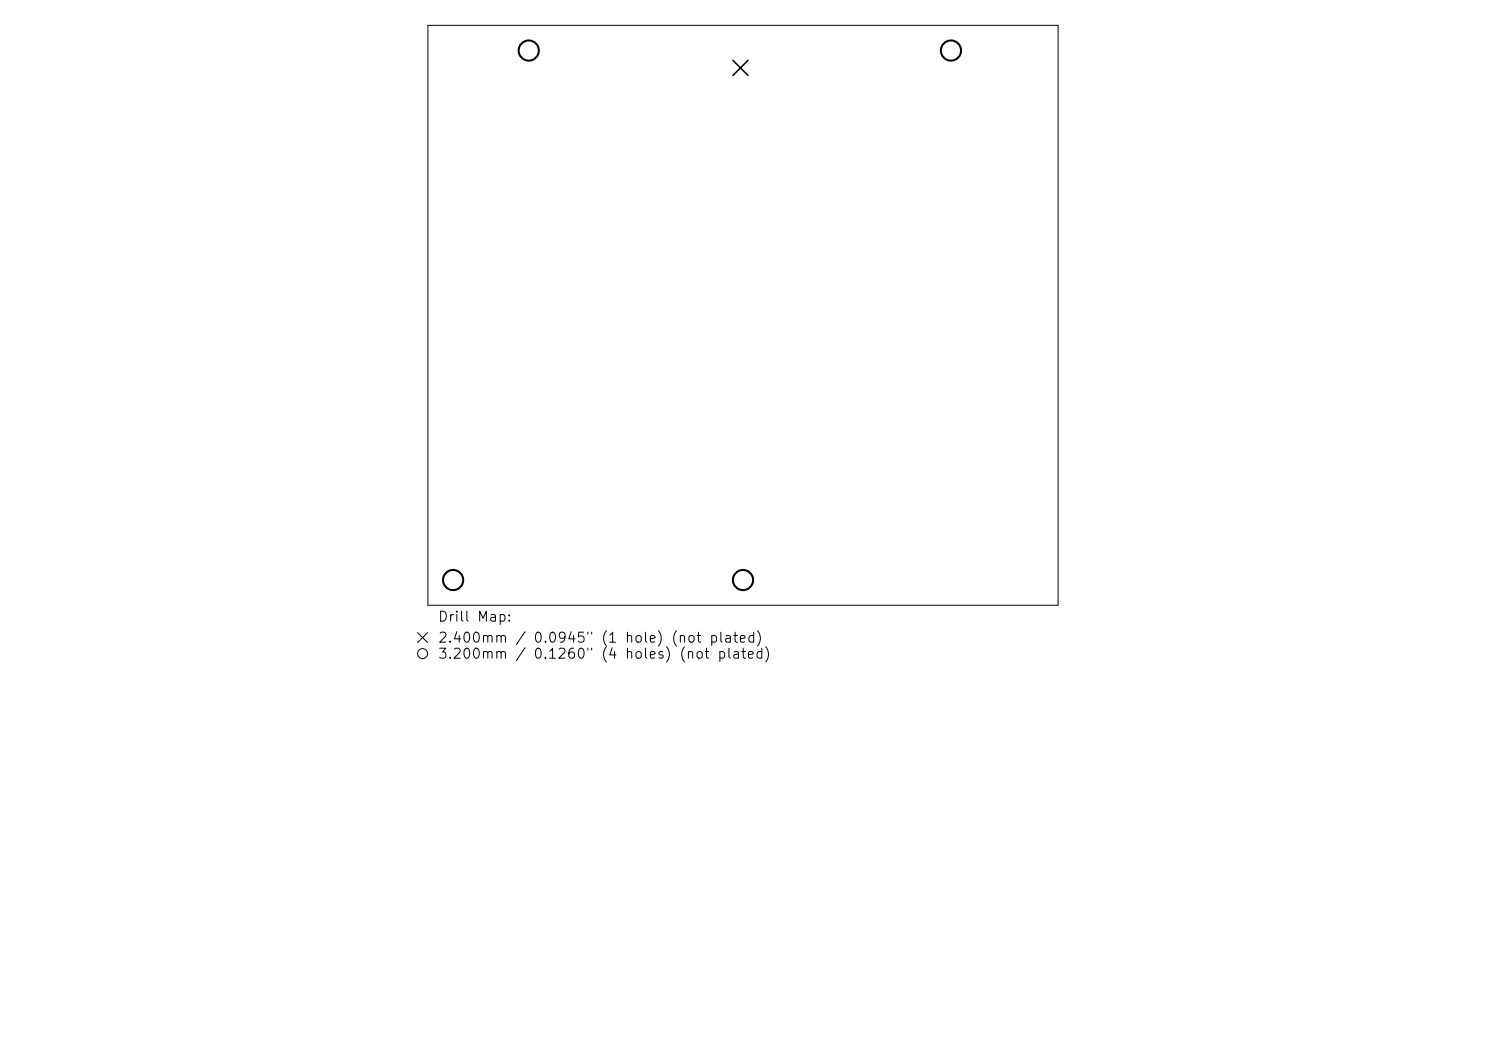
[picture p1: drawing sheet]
<svg xmlns="http://www.w3.org/2000/svg" width="297mm" height="210mm" viewBox="0 0 297 210" stroke-linecap="round" stroke-linejoin="round" font-family="sans-serif">
<defs><g id="words">
<g font-size="2">
<text x="87.4" y="124.7">Drill Map:</text>
<text x="87.4" y="128.9">2.400mm / 0.0945&quot; (1 hole) (not plated)</text>
<text x="87.4" y="132.1">3.200mm / 0.1260&quot; (4 holes) (not plated)</text>
</g>
</g></defs>
<g fill="none" stroke="#000" stroke-width=".2">
<path d="M85.5 5.1h126v115.8h-126zM83.5 126.4l2 2M85.5 126.4l-2 2"/>
<circle cx="84.5" cy="130.6" r="1"/>
</g>
<path d="M146.5 12.1l3 3M149.5 12.1l-3 3" fill="none" stroke="#000" stroke-width=".3"/>
<g fill="none" stroke="#000" stroke-width=".4">
<circle cx="105.7" cy="10.1" r="2.02"/>
<circle cx="190.1" cy="10.1" r="2.02"/>
<circle cx="90.6" cy="115.9" r="2.02"/>
<circle cx="148.5" cy="115.9" r="2.02"/>
</g>
<use href="#words"/>
</svg>
